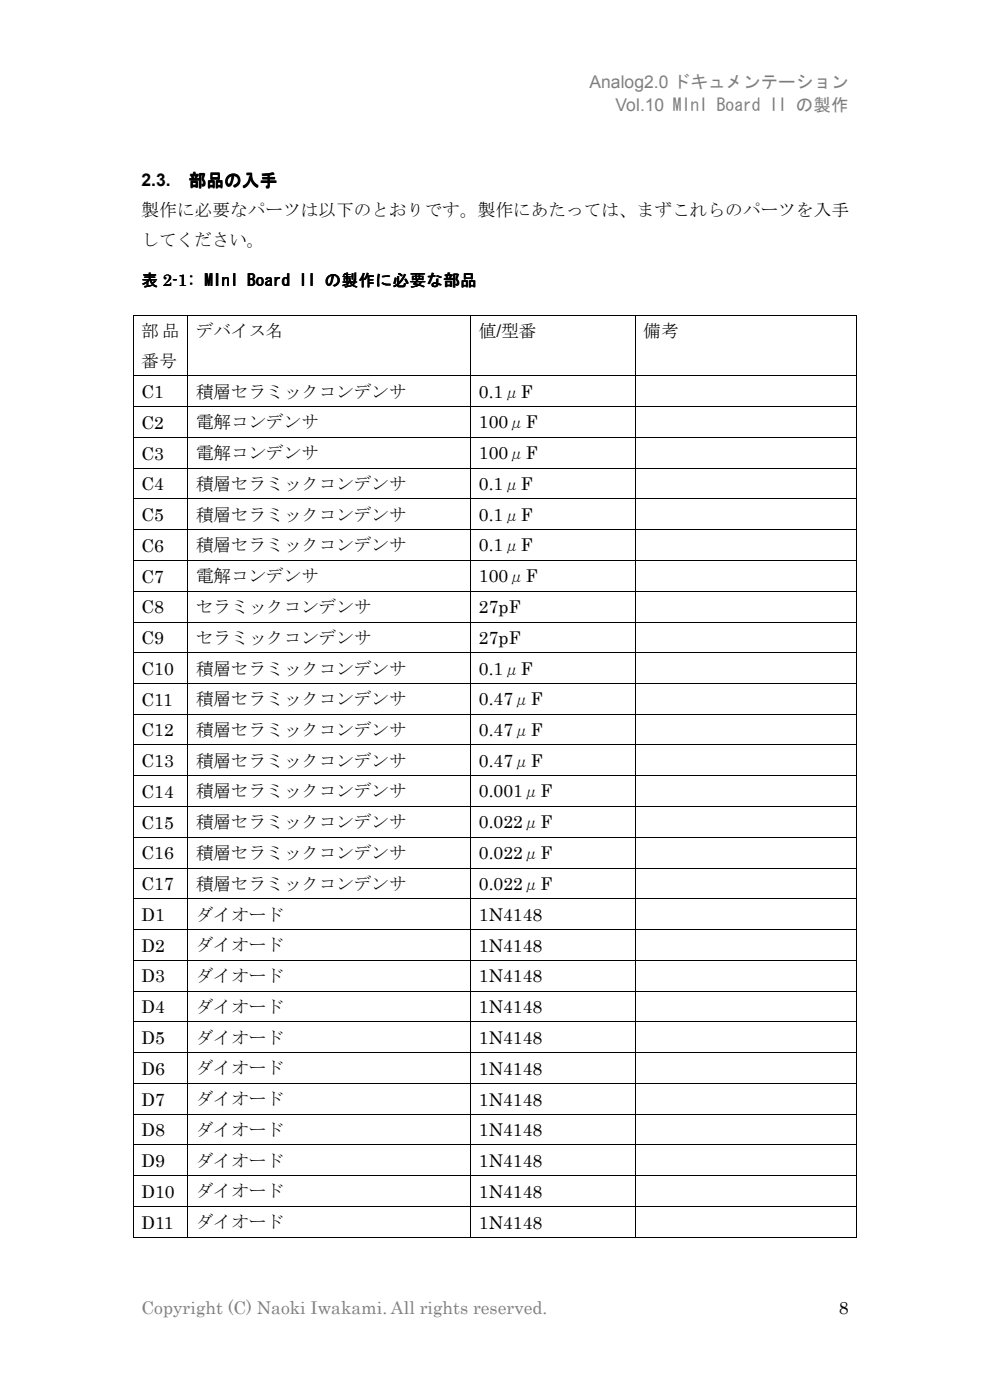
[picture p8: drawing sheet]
<svg xmlns="http://www.w3.org/2000/svg" width="210mm" height="297mm" viewBox="0 0 210 297" stroke-linecap="round" stroke-linejoin="round" font-family="sans-serif">
<defs><g id="words">
<g font-size="3.7" fill="#808080">
<text x="125" y="18.8">Analog2.0 ドキュメンテーション</text>
<text x="130.6" y="23.6">Vol.10 MInI Board II の製作</text>
<text x="30" y="278.7">Copyright (C) Naoki Iwakami. All rights reserved.</text>
</g>
<g font-size="3.7">
<text x="30" y="39.6">2.3.</text>
<text x="40.1" y="39.6">部品の入手</text>
<text x="30" y="45.9">製作に必要なパーツは以下のとおりです。製作にあたっては、まずこれらのパーツを入手</text>
<text x="30" y="52.3">してください。</text>
<text x="30" y="71.5">部 品</text>
<text x="41.6" y="71.5">デバイス名</text>
<text x="101.6" y="71.5">値/型番</text>
<text x="136.5" y="71.5">備考</text>
<text x="30" y="77.8">番号</text>
<text x="30" y="84.4">C1</text>
<text x="41.6" y="84.3">積層セラミックコンデンサ</text>
<text x="101.6" y="84.3">0.1μF</text>
<text x="30" y="90.9">C2</text>
<text x="41.6" y="90.9">電解コンデンサ</text>
<text x="101.6" y="90.9">100μF</text>
<text x="30" y="97.5">C3</text>
<text x="41.6" y="97.4">電解コンデンサ</text>
<text x="101.6" y="97.4">100μF</text>
<text x="30" y="104">C4</text>
<text x="41.6" y="103.9">積層セラミックコンデンサ</text>
<text x="101.6" y="103.9">0.1μF</text>
<text x="30" y="110.5">C5</text>
<text x="41.6" y="110.5">積層セラミックコンデンサ</text>
<text x="101.6" y="110.5">0.1μF</text>
<text x="30" y="117.1">C6</text>
<text x="41.6" y="117">積層セラミックコンデンサ</text>
<text x="101.6" y="117">0.1μF</text>
<text x="30" y="123.6">C7</text>
<text x="41.6" y="123.5">電解コンデンサ</text>
<text x="101.6" y="123.5">100μF</text>
<text x="30" y="130.1">C8</text>
<text x="41.6" y="130">セラミックコンデンサ</text>
<text x="101.6" y="130.1">27pF</text>
<text x="30" y="136.7">C9</text>
<text x="41.6" y="136.6">セラミックコンデンサ</text>
<text x="101.6" y="136.7">27pF</text>
<text x="30" y="143.2">C10</text>
<text x="41.6" y="143.1">積層セラミックコンデンサ</text>
<text x="101.6" y="143.1">0.1μF</text>
<text x="30" y="149.7">C11</text>
<text x="41.6" y="149.6">積層セラミックコンデンサ</text>
<text x="101.6" y="149.6">0.47μF</text>
<text x="30" y="156.2">C12</text>
<text x="41.6" y="156.1">積層セラミックコンデンサ</text>
<text x="101.6" y="156.1">0.47μF</text>
<text x="30" y="162.7">C13</text>
<text x="41.6" y="162.6">積層セラミックコンデンサ</text>
<text x="101.6" y="162.6">0.47μF</text>
<text x="30" y="169.3">C14</text>
<text x="41.6" y="169.2">積層セラミックコンデンサ</text>
<text x="101.6" y="169.2">0.001μF</text>
<text x="30" y="175.8">C15</text>
<text x="41.6" y="175.7">積層セラミックコンデンサ</text>
<text x="101.6" y="175.7">0.022μF</text>
<text x="30" y="182.3">C16</text>
<text x="41.6" y="182.2">積層セラミックコンデンサ</text>
<text x="101.6" y="182.2">0.022μF</text>
<text x="30" y="188.9">C17</text>
<text x="41.6" y="188.8">積層セラミックコンデンサ</text>
<text x="101.6" y="188.8">0.022μF</text>
<text x="30" y="195.4">D1</text>
<text x="41.6" y="195.3">ダイオード</text>
<text x="101.6" y="195.4">1N4148</text>
<text x="30" y="201.9">D2</text>
<text x="41.6" y="201.8">ダイオード</text>
<text x="101.6" y="201.9">1N4148</text>
<text x="30" y="208.4">D3</text>
<text x="41.6" y="208.3">ダイオード</text>
<text x="101.6" y="208.4">1N4148</text>
<text x="30" y="215">D4</text>
<text x="41.6" y="214.9">ダイオード</text>
<text x="101.6" y="215">1N4148</text>
<text x="30" y="221.5">D5</text>
<text x="41.6" y="221.4">ダイオード</text>
<text x="101.6" y="221.5">1N4148</text>
<text x="41.6" y="227.9">ダイオード</text>
<text x="30" y="228">D6</text>
<text x="101.6" y="228">1N4148</text>
<text x="30" y="234.5">D7</text>
<text x="41.6" y="234.4">ダイオード</text>
<text x="101.6" y="234.5">1N4148</text>
<text x="30" y="241">D8</text>
<text x="41.6" y="241">ダイオード</text>
<text x="101.6" y="241">1N4148</text>
<text x="30" y="247.6">D9</text>
<text x="41.6" y="247.5">ダイオード</text>
<text x="101.6" y="247.6">1N4148</text>
<text x="30" y="254.1">D10</text>
<text x="41.6" y="254">ダイオード</text>
<text x="101.6" y="254.1">1N4148</text>
<text x="30" y="260.6">D11</text>
<text x="41.6" y="260.6">ダイオード</text>
<text x="101.6" y="260.6">1N4148</text>
<text x="177.9" y="278.7">8</text>
</g>
<g font-size="3.5">
<text x="30" y="60.7">表 2-1: MInI Board II の製作に必要な部品</text>
<text x="39.8" y="60.6">: MInI Board II の</text>
</g>
</g></defs>
<g fill="#000">
<path d="M28.2 66.8h.2v.1h-.2zM28.2 79.6h.2v.2h-.2zM39.7 66.8h.2v.1h-.2zM39.7 79.6h.2v.2h-.2zM99.8 66.8h.2v.1h-.2zM99.8 79.6h.2v.2h-.2zM134.7 66.8h.2v.1h-.2zM134.7 79.6h.2v.2h-.2zM181.7 66.8h.2v.1h-.2zM181.7 79.6h.2v.2h-.2zM28.2 86.2h.2v.1h-.2zM28.2 92.7h.2v.2h-.2z"/>
<path d="M28.2 99.2h.2v.2h-.2zM39.7 86.2h.2v.1h-.2zM39.7 92.7h.2v.2h-.2zM39.7 99.2h.2v.2h-.2zM99.8 86.2h.2v.1h-.2zM99.8 92.7h.2v.2h-.2zM99.8 99.2h.2v.2h-.2zM134.7 86.2h.2v.1h-.2zM134.7 92.7h.2v.2h-.2zM134.7 99.2h.2v.2h-.2zM181.7 86.2h.2v.1h-.2zM181.7 92.7h.2v.2h-.2z"/>
<path d="M181.7 99.2h.2v.2h-.2zM28.2 105.8h.2v.1h-.2zM28.2 112.3h.2v.1h-.2zM28.2 118.8h.2v.2h-.2zM39.7 105.8h.2v.1h-.2zM39.7 112.3h.2v.1h-.2zM39.7 118.8h.2v.2h-.2zM99.8 105.8h.2v.1h-.2zM99.8 112.3h.2v.1h-.2zM99.8 118.8h.2v.2h-.2zM134.7 105.8h.2v.1h-.2zM134.7 112.3h.2v.1h-.2z"/>
<path d="M134.7 118.8h.2v.2h-.2zM181.7 105.8h.2v.1h-.2zM181.7 112.3h.2v.1h-.2zM181.7 118.8h.2v.2h-.2zM28.2 125.3h.2v.2h-.2zM28.2 131.9h.2v.1h-.2zM28.2 138.4h.2v.2h-.2zM39.7 125.3h.2v.2h-.2zM39.7 131.9h.2v.1h-.2zM39.7 138.4h.2v.2h-.2zM99.8 125.3h.2v.2h-.2zM99.8 131.9h.2v.1h-.2z"/>
<path d="M99.8 138.4h.2v.2h-.2zM134.7 125.3h.2v.2h-.2zM134.7 131.9h.2v.1h-.2zM134.7 138.4h.2v.2h-.2zM181.7 125.3h.2v.2h-.2zM181.7 131.9h.2v.1h-.2zM181.7 138.4h.2v.2h-.2zM28.2 144.9h.2v.2h-.2zM28.2 151.4h.2v.2h-.2zM28.2 158h.2v.1h-.2zM39.7 144.9h.2v.2h-.2zM39.7 151.4h.2v.2h-.2z"/>
<path d="M39.7 158h.2v.1h-.2zM99.8 144.9h.2v.2h-.2zM99.8 151.4h.2v.2h-.2zM99.8 158h.2v.1h-.2zM134.7 144.9h.2v.2h-.2zM134.7 151.4h.2v.2h-.2zM134.7 158h.2v.1h-.2zM181.7 144.9h.2v.2h-.2zM181.7 151.4h.2v.2h-.2zM181.7 158h.2v.1h-.2zM28.2 164.5h.2v.1h-.2zM28.2 171h.2v.2h-.2z"/>
<path d="M28.2 177.5h.2v.2h-.2zM39.7 164.5h.2v.1h-.2zM39.7 171h.2v.2h-.2zM39.7 177.5h.2v.2h-.2zM99.8 164.5h.2v.1h-.2zM99.8 171h.2v.2h-.2zM99.8 177.5h.2v.2h-.2zM134.7 164.5h.2v.1h-.2zM134.7 171h.2v.2h-.2zM134.7 177.5h.2v.2h-.2zM181.7 164.5h.2v.1h-.2zM181.7 171h.2v.2h-.2z"/>
<path d="M181.7 177.5h.2v.2h-.2zM28.2 184.1h.2v.1h-.2zM28.2 190.6h.2v.2h-.2zM28.2 197.1h.2v.2h-.2zM39.7 184.1h.2v.1h-.2zM39.7 190.6h.2v.2h-.2zM39.7 197.1h.2v.2h-.2zM99.8 184.1h.2v.1h-.2zM99.8 190.6h.2v.2h-.2zM99.8 197.1h.2v.2h-.2zM134.7 184.1h.2v.1h-.2zM134.7 190.6h.2v.2h-.2z"/>
<path d="M134.7 197.1h.2v.2h-.2zM181.7 184.1h.2v.1h-.2zM181.7 190.6h.2v.2h-.2zM181.7 197.1h.2v.2h-.2zM28.2 203.6h.2v.2h-.2zM28.2 210.2h.2v.2h-.2zM28.2 216.7h.2v.2h-.2zM39.7 203.6h.2v.2h-.2zM39.7 210.2h.2v.2h-.2zM39.7 216.7h.2v.2h-.2zM99.8 203.6h.2v.2h-.2zM99.8 210.2h.2v.2h-.2z"/>
<path d="M99.8 216.7h.2v.2h-.2zM134.7 203.6h.2v.2h-.2zM134.7 210.2h.2v.2h-.2zM134.7 216.7h.2v.2h-.2zM181.7 203.6h.2v.2h-.2zM181.7 210.2h.2v.2h-.2zM181.7 216.7h.2v.2h-.2zM28.2 223.2h.2v.2h-.2zM28.2 229.7h.2v.2h-.2zM28.2 236.3h.2v.1h-.2zM39.7 223.2h.2v.2h-.2zM39.7 229.7h.2v.2h-.2z"/>
<path d="M39.7 236.3h.2v.1h-.2zM99.8 223.2h.2v.2h-.2zM99.8 229.7h.2v.2h-.2zM99.8 236.3h.2v.1h-.2zM134.7 223.2h.2v.2h-.2zM134.7 229.7h.2v.2h-.2zM134.7 236.3h.2v.1h-.2zM181.7 223.2h.2v.2h-.2zM181.7 229.7h.2v.2h-.2zM181.7 236.3h.2v.1h-.2zM28.2 242.8h.2v.1h-.2zM28.2 249.3h.2v.2h-.2z"/>
<path d="M28.2 255.9h.2v.1h-.2zM39.7 242.8h.2v.1h-.2zM39.7 249.3h.2v.2h-.2zM39.7 255.9h.2v.1h-.2zM99.8 242.8h.2v.1h-.2zM99.8 249.3h.2v.2h-.2zM99.8 255.9h.2v.1h-.2zM134.7 242.8h.2v.1h-.2zM134.7 249.3h.2v.2h-.2zM134.7 255.9h.2v.1h-.2zM181.7 242.8h.2v.1h-.2zM181.7 249.3h.2v.2h-.2z"/>
<path d="M181.7 255.9h.2v.1h-.2zM28.2 262.4h.2v.1h-.2zM39.7 262.4h.2v.1h-.2zM99.8 262.4h.2v.1h-.2zM134.7 262.4h.2v.1h-.2zM181.7 262.4h.2v.1h-.2z"/>
</g>
<g fill="none" stroke="#000" stroke-width=".21">
<path d="M28.3 66.9v12.7M28.3 79.8v6.4M28.4 66.9h11.3M28.4 79.7h11.3M39.8 66.9v12.7M39.8 79.8v6.4M39.9 66.9h59.9M39.9 79.7h59.9M99.9 66.9v12.7M99.9 79.8v6.4M100 66.9h34.7M100 79.7h34.7"/>
<path d="M134.8 66.9v12.7M134.8 79.8v6.4M134.9 66.9h46.8M134.9 79.7h46.8M181.8 66.9v12.7M181.8 79.8v6.4M28.3 86.3v6.4M28.3 92.9v6.3M28.3 99.4v6.4M28.4 86.2h11.3M28.4 92.8h11.3M28.4 99.3h11.3"/>
<path d="M39.8 86.3v6.4M39.8 92.9v6.3M39.8 99.4v6.4M39.9 86.2h59.9M39.9 92.8h59.9M39.9 99.3h59.9M99.9 86.3v6.4M99.9 92.9v6.3M99.9 99.4v6.4M100 86.2h34.7M100 92.8h34.7M100 99.3h34.7"/>
<path d="M134.8 86.3v6.4M134.8 92.9v6.3M134.8 99.4v6.4M134.9 86.2h46.8M134.9 92.8h46.8M134.9 99.3h46.8M181.8 86.3v6.4M181.8 92.9v6.3M181.8 99.4v6.4M28.3 105.9v6.4M28.3 112.4v6.4M28.3 119v6.3"/>
<path d="M28.4 105.8h11.3M28.4 112.4h11.3M28.4 118.9h11.3M39.8 105.9v6.4M39.8 112.4v6.4M39.8 119v6.3M39.9 105.8h59.9M39.9 112.4h59.9M39.9 118.9h59.9M99.9 105.9v6.4M99.9 112.4v6.4M99.9 119v6.3"/>
<path d="M100 105.8h34.7M100 112.4h34.7M100 118.9h34.7M134.8 105.9v6.4M134.8 112.4v6.4M134.8 119v6.3M134.9 105.8h46.8M134.9 112.4h46.8M134.9 118.9h46.8M181.8 105.9v6.4M181.8 112.4v6.4M181.8 119v6.3"/>
<path d="M28.3 125.5v6.4M28.3 132v6.4M28.3 138.6v6.3M28.4 125.4h11.3M28.4 132h11.3M28.4 138.5h11.3M39.8 125.5v6.4M39.8 132v6.4M39.8 138.6v6.3M39.9 125.4h59.9M39.9 132h59.9M39.9 138.5h59.9"/>
<path d="M99.9 125.5v6.4M99.9 132v6.4M99.9 138.6v6.3M100 125.4h34.7M100 132h34.7M100 138.5h34.7M134.8 125.5v6.4M134.8 132v6.4M134.8 138.6v6.3M134.9 125.4h46.8M134.9 132h46.8M134.9 138.5h46.8"/>
<path d="M181.8 125.5v6.4M181.8 132v6.4M181.8 138.6v6.3M28.3 145.1v6.3M28.3 151.6v6.4M28.3 158.1v6.4M28.4 145h11.3M28.4 151.5h11.3M28.4 158h11.3M39.8 145.1v6.3M39.8 151.6v6.4M39.8 158.1v6.4"/>
<path d="M39.9 145h59.9M39.9 151.5h59.9M39.9 158h59.9M99.9 145.1v6.3M99.9 151.6v6.4M99.9 158.1v6.4M100 145h34.7M100 151.5h34.7M100 158h34.7M134.8 145.1v6.3M134.8 151.6v6.4M134.8 158.1v6.4"/>
<path d="M134.9 145h46.8M134.9 151.5h46.8M134.9 158h46.8M181.8 145.1v6.3M181.8 151.6v6.4M181.8 158.1v6.4M28.3 164.6v6.4M28.3 171.2v6.3M28.3 177.7v6.4M28.4 164.6h11.3M28.4 171.1h11.3M28.4 177.6h11.3"/>
<path d="M39.8 164.6v6.4M39.8 171.2v6.3M39.8 177.7v6.4M39.9 164.6h59.9M39.9 171.1h59.9M39.9 177.6h59.9M99.9 164.6v6.4M99.9 171.2v6.3M99.9 177.7v6.4M100 164.6h34.7M100 171.1h34.7M100 177.6h34.7"/>
<path d="M134.8 164.6v6.4M134.8 171.2v6.3M134.8 177.7v6.4M134.9 164.6h46.8M134.9 171.1h46.8M134.9 177.6h46.8M181.8 164.6v6.4M181.8 171.2v6.3M181.8 177.7v6.4M28.3 184.2v6.4M28.3 190.8v6.3M28.3 197.3v6.3"/>
<path d="M28.4 184.2h11.3M28.4 190.7h11.3M28.4 197.2h11.3M39.8 184.2v6.4M39.8 190.8v6.3M39.8 197.3v6.3M39.9 184.2h59.9M39.9 190.7h59.9M39.9 197.2h59.9M99.9 184.2v6.4M99.9 190.8v6.3M99.9 197.3v6.3"/>
<path d="M100 184.2h34.7M100 190.7h34.7M100 197.2h34.7M134.8 184.2v6.4M134.8 190.8v6.3M134.8 197.3v6.3M134.9 184.2h46.8M134.9 190.7h46.8M134.9 197.2h46.8M181.8 184.2v6.4M181.8 190.8v6.3M181.8 197.3v6.3"/>
<path d="M28.3 203.8v6.4M28.3 210.4v6.3M28.3 216.9v6.3M28.4 203.7h11.3M28.4 210.3h11.3M28.4 216.8h11.3M39.8 203.8v6.4M39.8 210.4v6.3M39.8 216.9v6.3M39.9 203.7h59.9M39.9 210.3h59.9M39.9 216.8h59.9"/>
<path d="M99.9 203.8v6.4M99.9 210.4v6.3M99.9 216.9v6.3M100 203.7h34.7M100 210.3h34.7M100 216.8h34.7M134.8 203.8v6.4M134.8 210.4v6.3M134.8 216.9v6.3M134.9 203.7h46.8M134.9 210.3h46.8M134.9 216.8h46.8"/>
<path d="M181.8 203.8v6.4M181.8 210.4v6.3M181.8 216.9v6.3M28.3 223.4v6.3M28.3 229.9v6.4M28.3 236.4v6.4M28.4 223.3h11.3M28.4 229.8h11.3M28.4 236.3h11.3M39.8 223.4v6.3M39.8 229.9v6.4M39.8 236.4v6.4"/>
<path d="M39.9 223.3h59.9M39.9 229.8h59.9M39.9 236.3h59.9M99.9 223.4v6.3M99.9 229.9v6.4M99.9 236.4v6.4M100 223.3h34.7M100 229.8h34.7M100 236.3h34.7M134.8 223.4v6.3M134.8 229.9v6.4M134.8 236.4v6.4"/>
<path d="M134.9 223.3h46.8M134.9 229.8h46.8M134.9 236.3h46.8M181.8 223.4v6.3M181.8 229.9v6.4M181.8 236.4v6.4M28.3 242.9v6.4M28.3 249.5v6.4M28.3 256v6.4M28.4 242.9h11.3M28.4 249.4h11.3M28.4 255.9h11.3"/>
<path d="M39.8 242.9v6.4M39.8 249.5v6.4M39.8 256v6.4M39.9 242.9h59.9M39.9 249.4h59.9M39.9 255.9h59.9M99.9 242.9v6.4M99.9 249.5v6.4M99.9 256v6.4M100 242.9h34.7M100 249.4h34.7M100 255.9h34.7"/>
<path d="M134.8 242.9v6.4M134.8 249.5v6.4M134.8 256v6.4M134.9 242.9h46.8M134.9 249.4h46.8M134.9 255.9h46.8M181.8 242.9v6.4M181.8 249.5v6.4M181.8 256v6.4M28.4 262.5h11.3M39.9 262.5h59.9M100 262.5h34.7"/>
<path d="M134.9 262.5h46.8"/>
</g>
<use href="#words"/>
</svg>
